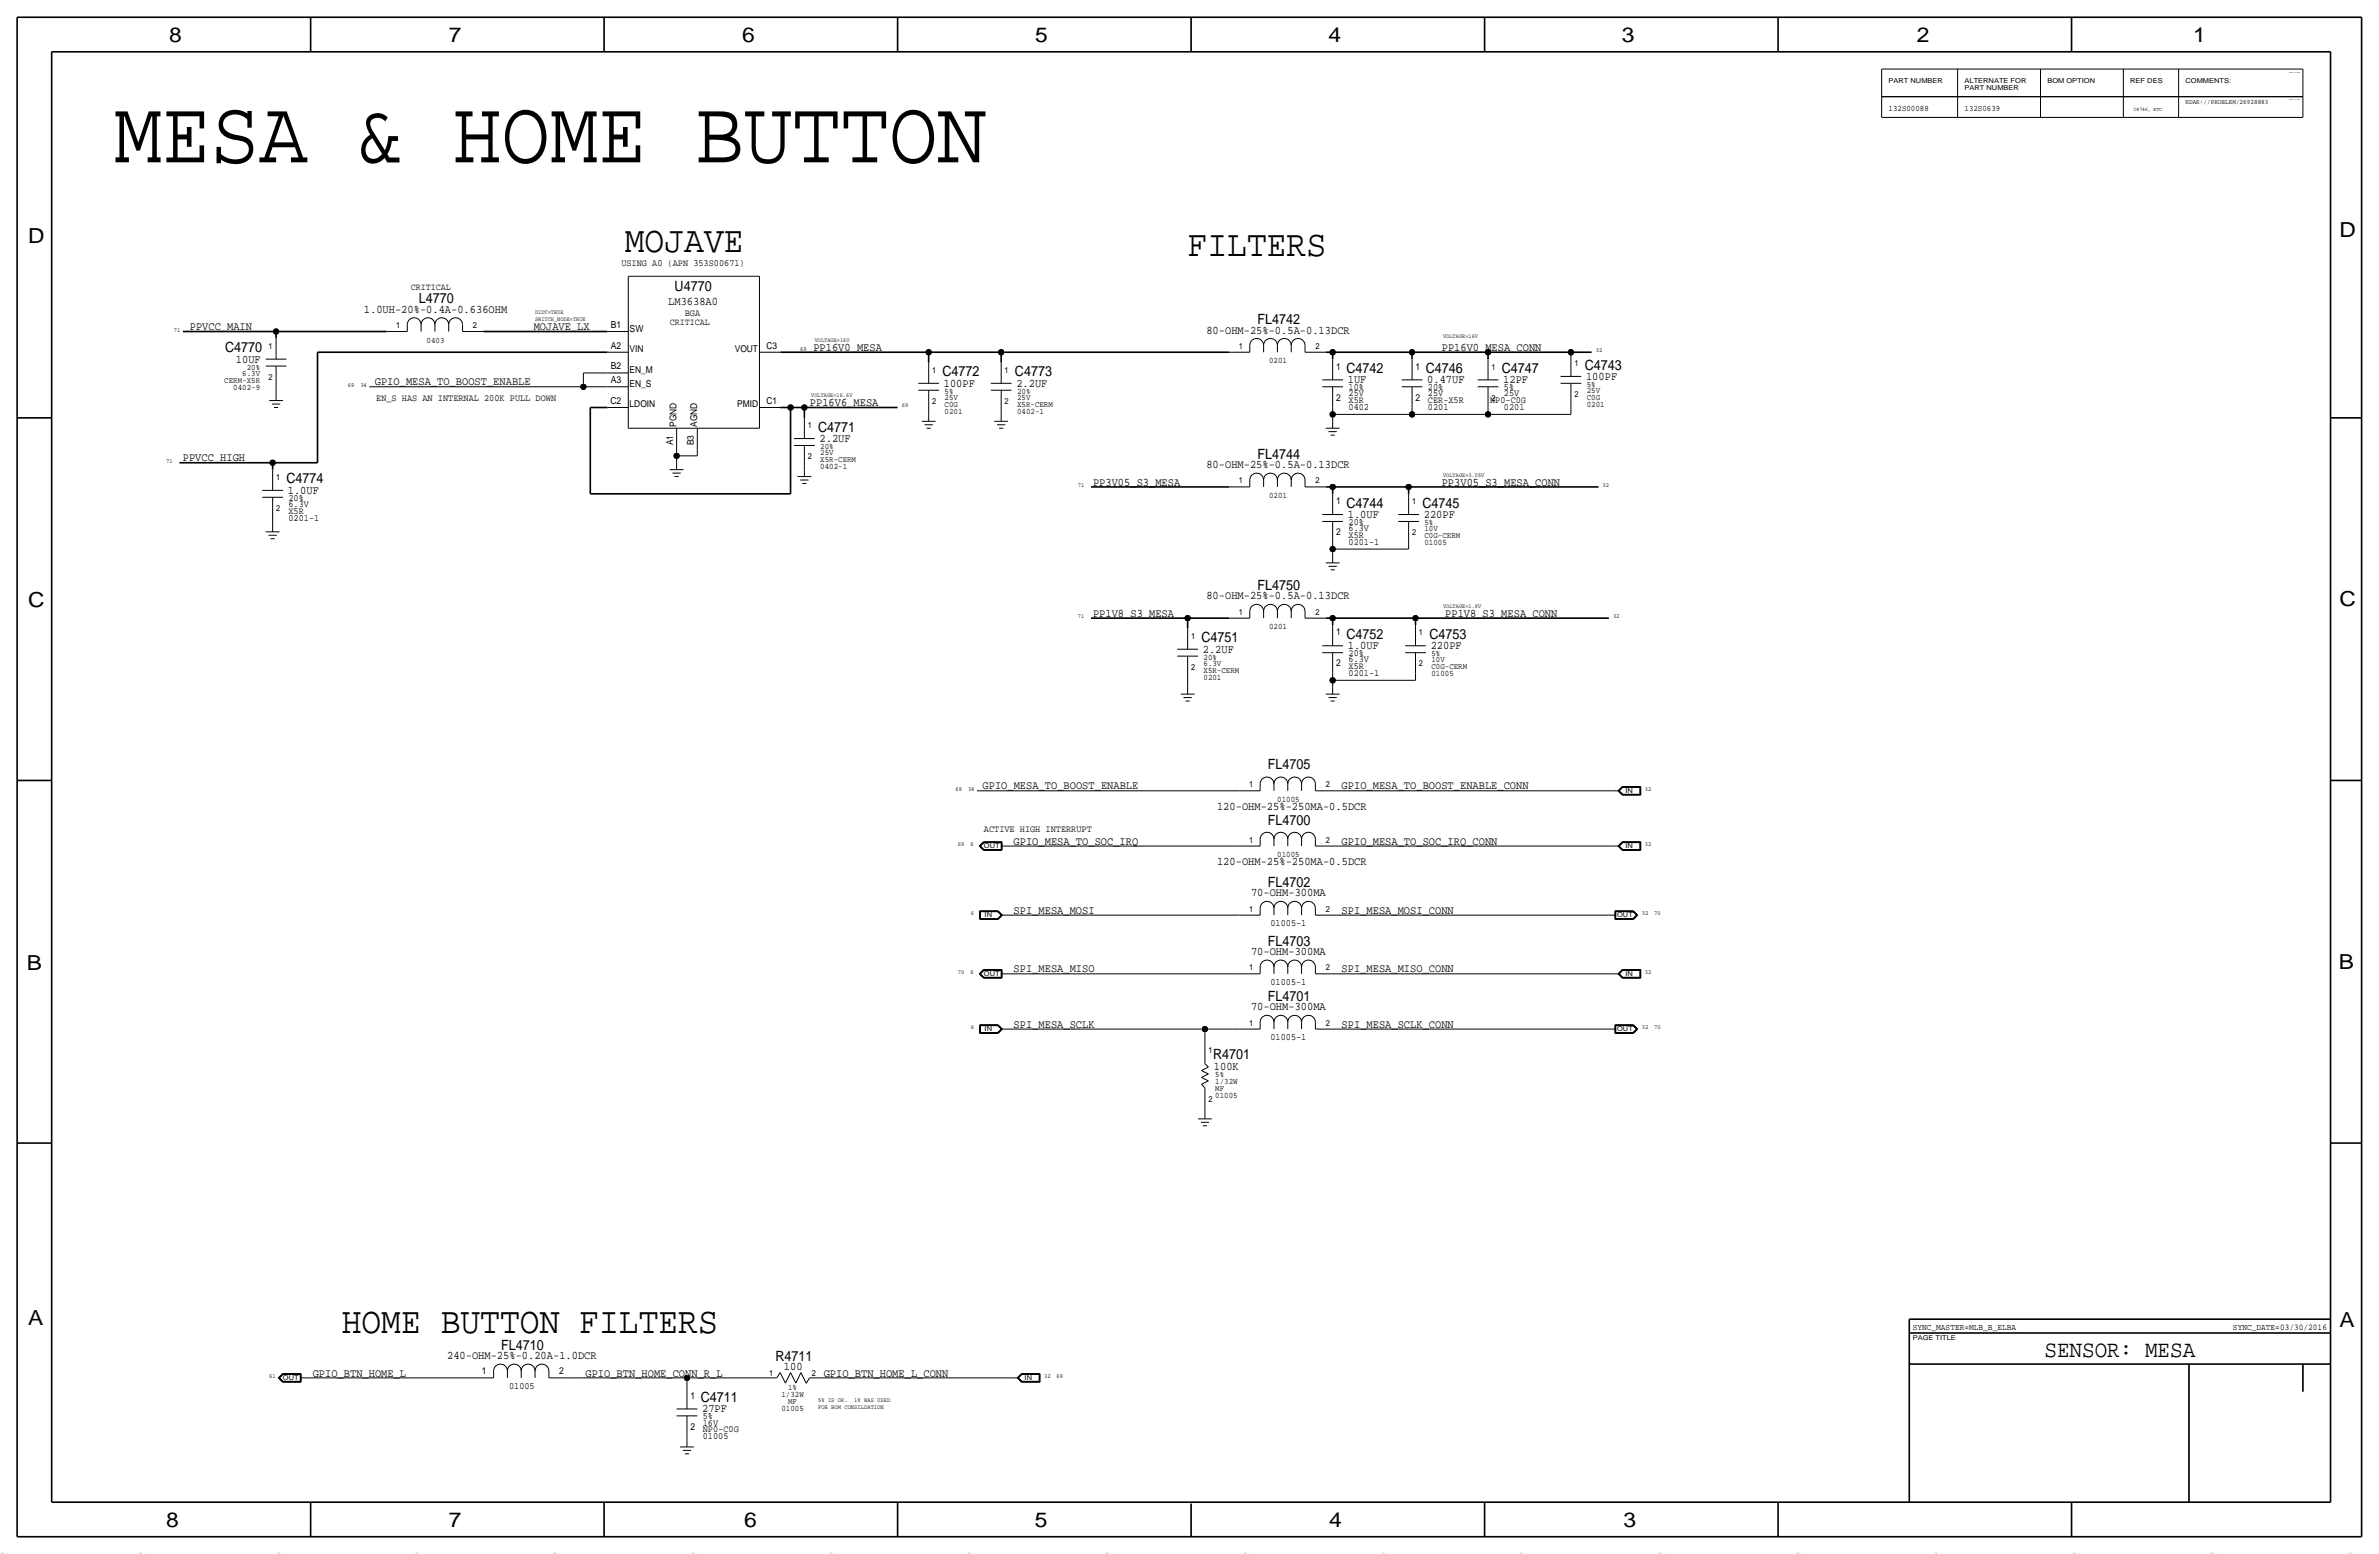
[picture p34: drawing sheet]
<svg xmlns="http://www.w3.org/2000/svg" width="875mm" height="572mm" viewBox="0 0 875 572" stroke-linecap="round" stroke-linejoin="round" font-family="sans-serif">
<defs><g id="words">
<text font-size="33.3" x="41.9" y="59.7">MESA &amp; HOME BUTTON</text>
<g font-size="13.6">
<text x="229.8" y="92.7">MOJAVE</text>
<text x="436.8" y="94">FILTERS</text>
<text x="125.7" y="490.2">HOME BUTTON FILTERS</text>
</g>
<text font-size="8.6" x="752" y="499.1">SENSOR: MESA</text>
<g font-size="7.6">
<text x="62.2" y="15.5">8</text>
<text x="165" y="15.5">7</text>
<text x="273" y="15.5">6</text>
<text x="380.7" y="15.5">5</text>
<text x="488.6" y="15.5">4</text>
<text x="596.6" y="15.5">3</text>
<text x="705.1" y="15.5">2</text>
<text x="806.7" y="15.5">1</text>
<text x="10.4" y="89.4">D</text>
<text x="860.5" y="87.1">D</text>
<text x="10.4" y="223.3">C</text>
<text x="860.5" y="222.8">C</text>
<text x="9.8" y="356.6">B</text>
<text x="860.2" y="356.4">B</text>
<text x="10.4" y="487.4">A</text>
<text x="860.5" y="488.2">A</text>
<text x="61.2" y="561.6">8</text>
<text x="165" y="561.6">7</text>
<text x="273.8" y="561.6">6</text>
<text x="380.7" y="561.6">5</text>
<text x="488.9" y="561.6">4</text>
<text x="597.1" y="561.6">3</text>
</g>
<g font-size="5.2">
<text x="248.1" y="107.2">U4770</text>
<text x="154" y="111.5">L4770</text>
<text x="462.5" y="119.1">FL4742</text>
<text x="82.8" y="129.5">C4770</text>
<text x="495.2" y="137.2">C4742</text>
<text x="524.5" y="137.2">C4746</text>
<text x="552.4" y="137.2">C4747</text>
<text x="582.9" y="135.9">C4743</text>
<text x="346.7" y="138.4">C4772</text>
<text x="373.3" y="138.4">C4773</text>
<text x="300.9" y="158.7">C4771</text>
<text x="462.5" y="168.7">FL4744</text>
<text x="105.4" y="177.8">C4774</text>
<text x="495.2" y="186.7">C4744</text>
<text x="523.2" y="186.7">C4745</text>
<text x="462.5" y="216.9">FL4750</text>
<text x="441.9" y="236.2">C4751</text>
<text x="495.2" y="234.9">C4752</text>
<text x="525.7" y="234.9">C4753</text>
<text x="466.3" y="283">FL4705</text>
<text x="466.3" y="303.3">FL4700</text>
<text x="466.3" y="326.1">FL4702</text>
<text x="466.3" y="347.7">FL4703</text>
<text x="466.3" y="368">FL4701</text>
<text x="446.2" y="389.6">R4701</text>
<text x="184.4" y="496.3">FL4710</text>
<text x="285.2" y="500.4">R4711</text>
<text x="257.8" y="515.6">C4711</text>
</g>
<g font-size="4.3">
<text x="245.8" y="112">LM3638A0</text>
<text x="133.9" y="115.1">1.0UH-20%-0.4A-0.636OHM</text>
<text x="69.8" y="121.4">PPVCC_MAIN</text>
<text x="196.3" y="121.4">MOJAVE_LX</text>
<text x="443.7" y="122.7">80-OHM-25%-0.5A-0.13DCR</text>
<text x="299.2" y="129">PP16V0_MESA</text>
<text x="530.3" y="129">PP16V0_MESA_CONN</text>
<text x="86.8" y="133.3">10UF</text>
<text x="137.9" y="141.7">GPIO_MESA_TO_BOOST_ENABLE</text>
<text x="347.2" y="142.2">100PF</text>
<text x="373.8" y="142.2">2.2UF</text>
<text x="495.8" y="141">1UF</text>
<text x="525" y="141">0.47UF</text>
<text x="552.9" y="141">12PF</text>
<text x="583.4" y="139.7">100PF</text>
<text x="297.9" y="149.4">PP16V6_MESA</text>
<text x="301.4" y="162.6">2.2UF</text>
<text x="67.3" y="169.7">PPVCC_HIGH</text>
<text x="443.7" y="172.2">80-OHM-25%-0.5A-0.13DCR</text>
<text x="402" y="178.6">PP3V05_S3_MESA</text>
<text x="530.3" y="178.6">PP3V05_S3_MESA_CONN</text>
<text x="105.9" y="181.6">1.0UF</text>
<text x="495.8" y="190.5">1.0UF</text>
<text x="523.7" y="190.5">220PF</text>
<text x="443.7" y="220.5">80-OHM-25%-0.5A-0.13DCR</text>
<text x="402" y="226.8">PP1V8_S3_MESA</text>
<text x="531.6" y="226.8">PP1V8_S3_MESA_CONN</text>
<text x="495.8" y="238.8">1.0UF</text>
<text x="526.2" y="238.8">220PF</text>
<text x="442.4" y="240">2.2UF</text>
<text x="361.4" y="290.3">GPIO_MESA_TO_BOOST_ENABLE</text>
<text x="493.5" y="290.3">GPIO_MESA_TO_BOOST_ENABLE_CONN</text>
<text x="447.7" y="297.9">120-OHM-25%-250MA-0.5DCR</text>
<text x="372.8" y="310.6">GPIO_MESA_TO_SOC_IRQ</text>
<text x="493.5" y="310.6">GPIO_MESA_TO_SOC_IRQ_CONN</text>
<text x="447.7" y="318.3">120-OHM-25%-250MA-0.5DCR</text>
<text x="460.2" y="329.7">70-OHM-300MA</text>
<text x="372.8" y="336">SPI_MESA_MOSI</text>
<text x="493.5" y="336">SPI_MESA_MOSI_CONN</text>
<text x="460.2" y="351.3">70-OHM-300MA</text>
<text x="372.8" y="357.6">SPI_MESA_MISO</text>
<text x="493.5" y="357.6">SPI_MESA_MISO_CONN</text>
<text x="460.2" y="371.6">70-OHM-300MA</text>
<text x="372.8" y="378">SPI_MESA_SCLK</text>
<text x="493.5" y="378">SPI_MESA_SCLK_CONN</text>
<text x="446.5" y="393.4">100K</text>
<text x="164.5" y="499.9">240-OHM-25%-0.20A-1.0DCR</text>
<text x="288.4" y="503.9">100</text>
<text x="115" y="506.2">GPIO_BTN_HOME_L</text>
<text x="215.3" y="506.2">GPIO_BTN_HOME_CONN_R_L</text>
<text x="303" y="506.2">GPIO_BTN_HOME_L_CONN</text>
<text x="258.3" y="519.4">27PF</text>
</g>
<g font-size="3.5">
<text x="228.5" y="97.8">USING A0 (APN 353S00671)</text>
<text x="151.1" y="106.7">CRITICAL</text>
<text x="246.3" y="119.4">CRITICAL</text>
<text x="251.9" y="116.1">BGA</text>
<text x="224.7" y="120.6">B1</text>
<text x="231.6" y="121.9">SW</text>
<text x="224.7" y="128.2">A2</text>
<text x="231.6" y="129.5">VIN</text>
<text x="270.3" y="129.5">VOUT</text>
<text x="281.9" y="128.3">C3</text>
<text x="224.7" y="135.8">B2</text>
<text x="231.6" y="137.2">EN_M</text>
<text x="491.4" y="135.9">1</text>
<text x="520.6" y="135.9">1</text>
<text x="224.7" y="140.9">A3</text>
<text x="231.6" y="142.2">EN_S</text>
<text x="496" y="143.5">10%</text>
<text x="525.2" y="143.5">20%</text>
<text x="553.2" y="143.5">5%</text>
<text x="138.4" y="147.3">EN_S HAS AN INTERNAL 200K PULL DOWN</text>
<text x="224.5" y="148.5">C2</text>
<text x="231.6" y="149.9">LDOIN</text>
<text x="271.1" y="149.9">PMID</text>
<text x="281.9" y="148.6">C1</text>
<text x="491.4" y="147.3">2</text>
<text x="496" y="145.8">25V</text>
<text x="496" y="148.3">X5R</text>
<text x="520.6" y="147.3">2</text>
<text x="525.2" y="145.8">25V</text>
<text x="525.2" y="148.3">CER-X5R</text>
<text x="548.1" y="148.3">NP0-C0G</text>
<text x="553.2" y="145.8">25V</text>
<text x="496" y="150.9">0402</text>
<text x="525.2" y="150.9">0201</text>
<text x="553.2" y="150.9">0201</text>
<text x="248.9" y="157" transform="rotate(-90 248.9 157)">PGND</text>
<text x="256.5" y="157" transform="rotate(-90 256.5 157)">AGND</text>
<text x="247.6" y="163.8" transform="rotate(-90 247.6 163.8)">A1</text>
<text x="255.2" y="163.8" transform="rotate(-90 255.2 163.8)">B3</text>
<text x="106.1" y="184.2">20%</text>
<text x="491.4" y="185.4">1</text>
<text x="106.1" y="191.5">0201-1</text>
<text x="106.1" y="186.4">6.3V</text>
<text x="106.1" y="189">X5R</text>
<text x="491.4" y="196.9">2</text>
<text x="496" y="195.3">6.3V</text>
<text x="496" y="197.9">X5R</text>
<text x="496" y="193">20%</text>
<text x="496" y="200.4">0201-1</text>
<text x="491.4" y="233.7">1</text>
<text x="491.4" y="245.1">2</text>
<text x="496" y="243.6">6.3V</text>
<text x="496" y="241.3">20%</text>
<text x="496" y="248.7">0201-1</text>
<text x="496" y="246.1">X5R</text>
<text x="361.9" y="306.1">ACTIVE HIGH INTERRUPT</text>
<text x="467.3" y="340.6">01005-1</text>
<text x="467.3" y="362.2">01005-1</text>
<text x="467.3" y="382.5">01005-1</text>
<text x="177.3" y="505.5">1</text>
<text x="205.7" y="505.5">2</text>
<text x="187.2" y="510.8">01005</text>
<text x="253.9" y="514.3">1</text>
<text x="258.5" y="522">5%</text>
<text x="253.9" y="525.8">2</text>
<text x="258.5" y="524.3">16V</text>
<text x="258.5" y="526.8">NP0-C0G</text>
<text x="258.5" y="529.3">01005</text>
</g>
<g font-size="3.2">
<text x="703.5" y="489">SYNC_MASTER=MLB_B_ELBA</text>
<text x="821.3" y="489">SYNC_DATE=03/30/2016</text>
</g>
<g font-size="3.1">
<text x="694.6" y="40.6">132S00088</text>
<text x="722.6" y="40.6">132S0639</text>
<text x="145.7" y="120.7">1</text>
<text x="156.9" y="126">0403</text>
<text x="173.9" y="120.7">2</text>
<text x="98.8" y="128.3">1</text>
<text x="455.6" y="128.3">1</text>
<text x="483.8" y="128.3">2</text>
<text x="90.8" y="135.9">20%</text>
<text x="342.8" y="137.2">1</text>
<text x="369.5" y="137.2">1</text>
<text x="466.8" y="133.6">0201</text>
<text x="548.6" y="135.9">1</text>
<text x="579.1" y="134.6">1</text>
<text x="82.5" y="140.7">CERM-X5R</text>
<text x="85.8" y="143.3">0402-9</text>
<text x="89.1" y="138.2">6.3V</text>
<text x="98.8" y="139.7">2</text>
<text x="583.6" y="142.2">5%</text>
<text x="342.8" y="148.6">2</text>
<text x="347.4" y="144.8">5%</text>
<text x="347.4" y="147.1">25V</text>
<text x="347.4" y="149.6">C0G</text>
<text x="369.5" y="148.6">2</text>
<text x="374.1" y="144.8">20%</text>
<text x="374.1" y="147.1">25V</text>
<text x="374.1" y="149.6">X5R-CERM</text>
<text x="548.6" y="147.3">2</text>
<text x="579.1" y="146.1">2</text>
<text x="583.6" y="147.1">C0G</text>
<text x="583.6" y="149.6">0201</text>
<text x="583.6" y="144.5">25V</text>
<text x="347.4" y="152.1">0201</text>
<text x="374.1" y="152.1">0402-1</text>
<text x="297.1" y="157.5">1</text>
<text x="301.7" y="167.4">25V</text>
<text x="301.7" y="165.1">20%</text>
<text x="297.1" y="168.9">2</text>
<text x="301.7" y="172.5">0402-1</text>
<text x="301.7" y="169.9">X5R-CERM</text>
<text x="101.5" y="176.5">1</text>
<text x="455.6" y="177.8">1</text>
<text x="483.8" y="177.8">2</text>
<text x="466.8" y="183.1">0201</text>
<text x="519.4" y="185.4">1</text>
<text x="101.5" y="188">2</text>
<text x="519.4" y="196.8">2</text>
<text x="524" y="195.3">10V</text>
<text x="524" y="197.9">C0G-CERM</text>
<text x="524" y="193">5%</text>
<text x="524" y="200.4">01005</text>
<text x="455.6" y="226.1">1</text>
<text x="483.8" y="226.1">2</text>
<text x="466.8" y="231.4">0201</text>
<text x="521.9" y="233.7">1</text>
<text x="438.1" y="234.9">1</text>
<text x="442.7" y="244.9">6.3V</text>
<text x="442.7" y="242.6">20%</text>
<text x="521.9" y="245.1">2</text>
<text x="526.5" y="243.6">10V</text>
<text x="526.5" y="241.3">5%</text>
<text x="438.1" y="246.4">2</text>
<text x="442.7" y="249.9">0201</text>
<text x="442.7" y="247.4">X5R-CERM</text>
<text x="526.5" y="246.1">C0G-CERM</text>
<text x="526.5" y="248.7">01005</text>
<text x="459.4" y="289.6">1</text>
<text x="487.6" y="289.6">2</text>
<text x="469.8" y="294.9">01005</text>
<text x="459.4" y="309.9">1</text>
<text x="487.6" y="309.9">2</text>
<text x="469.8" y="315.2">01005</text>
<text x="459.4" y="335.3">1</text>
<text x="487.6" y="335.3">2</text>
<text x="459.4" y="356.9">1</text>
<text x="487.6" y="356.9">2</text>
<text x="459.4" y="377.2">1</text>
<text x="487.6" y="377.2">2</text>
<text x="444.4" y="387.3">1</text>
<text x="447" y="401.3">MF</text>
<text x="447" y="398.8">1/32W</text>
<text x="447" y="396.2">5%</text>
<text x="444.4" y="405.1">2</text>
<text x="447" y="403.9">01005</text>
<text x="282.9" y="506">1</text>
<text x="298.7" y="506">2</text>
<text x="287.4" y="513.8">1/32W</text>
<text x="289.9" y="511.3">1%</text>
<text x="287.4" y="518.9">01005</text>
<text x="289.9" y="516.4">MF</text>
</g>
<g font-size="2.8" fill="#b6b6b4">
<text x="0" y="571.5" transform="rotate(45 0 571.5)">=</text>
<text x="50.8" y="571.5" transform="rotate(45 50.8 571.5)">=</text>
<text x="101.6" y="571.5" transform="rotate(45 101.6 571.5)">=</text>
<text x="152.4" y="571.5" transform="rotate(45 152.4 571.5)">=</text>
<text x="203.2" y="571.5" transform="rotate(45 203.2 571.5)">=</text>
<text x="254" y="571.5" transform="rotate(45 254 571.5)">=</text>
<text x="457.2" y="571.5" transform="rotate(45 457.2 571.5)">=</text>
<text x="508" y="571.5" transform="rotate(45 508 571.5)">=</text>
<text x="558.8" y="571.5" transform="rotate(45 558.8 571.5)">=</text>
<text x="609.6" y="571.5" transform="rotate(45 609.6 571.5)">=</text>
<text x="660.4" y="571.5" transform="rotate(45 660.4 571.5)">=</text>
<text x="711.2" y="571.5" transform="rotate(45 711.2 571.5)">=</text>
</g>
<g font-size="2.5">
<text x="694.6" y="30.5">PART NUMBER</text>
<text x="722.6" y="30.5">ALTERNATE FOR</text>
<text x="722.6" y="33">PART NUMBER</text>
<text x="753.1" y="30.5">BOM OPTION</text>
<text x="783.5" y="30.5">REF DES</text>
<text x="803.9" y="30.5">COMMENTS:</text>
<text x="803.9" y="38.1">RDAR://PROBLEM/26928883</text>
<text x="597.9" y="291.6">IN</text>
<text x="361.9" y="311.9">OUT</text>
<text x="597.9" y="311.9">IN</text>
<text x="362.2" y="337.3">IN</text>
<text x="594.8" y="337.3">OUT</text>
<text x="361.9" y="358.9">OUT</text>
<text x="597.9" y="358.9">IN</text>
<text x="362.2" y="379.2">IN</text>
<text x="594.8" y="379.2">OUT</text>
<text x="703.5" y="492.8">PAGE TITLE</text>
<text x="104.1" y="507.5">OUT</text>
<text x="376.9" y="507.5">IN</text>
</g>
<g font-size="2.3">
<text x="64" y="121.9">71</text>
<text x="294.3" y="129">69</text>
<text x="586.9" y="129.5">32</text>
<text x="128" y="142.2">69</text>
<text x="132.5" y="142.2">34</text>
<text x="331.7" y="149.9">69</text>
<text x="61.2" y="170.2">71</text>
<text x="396.4" y="179.1">71</text>
<text x="589.5" y="179.1">32</text>
<text x="396.4" y="227.3">71</text>
<text x="593.3" y="227.3">32</text>
<text x="351.5" y="290.8">69</text>
<text x="356.1" y="290.8">34</text>
<text x="605" y="290.8">32</text>
<text x="352.4" y="311.1">69</text>
<text x="356.9" y="311.1">6</text>
<text x="605" y="311.1">32</text>
<text x="357.1" y="336.5">6</text>
<text x="603.9" y="336.5">32</text>
<text x="608.5" y="336.5">70</text>
<text x="352.4" y="358.1">70</text>
<text x="356.9" y="358.1">6</text>
<text x="605" y="358.1">32</text>
<text x="357.1" y="378.5">6</text>
<text x="603.9" y="378.5">32</text>
<text x="608.5" y="378.5">70</text>
<text x="99.1" y="506.7">61</text>
<text x="384" y="506.7">32</text>
<text x="388.6" y="506.7">69</text>
<text x="300.9" y="515.6">5% IS OK.</text>
<text x="314.2" y="515.6">1% WAS USED</text>
<text x="300.9" y="518.2">FOR BOM CONSILDATION</text>
</g>
<g font-size="2.2">
<text x="196.8" y="115.6">DIDT=TRUE</text>
<text x="196.8" y="118.1">SWITCH_NODE=TRUE</text>
<text x="299.7" y="125.7">VOLTAGE=16V</text>
<text x="530.8" y="124.5">VOLTAGE=16V</text>
<text x="298.4" y="146">VOLTAGE=16.6V</text>
<text x="530.8" y="175.3">VOLTAGE=3.05V</text>
<text x="530.8" y="223.5">VOLTAGE=1.8V</text>
</g>
<text font-size="2" x="784.8" y="40.6">C4746, ETC</text>
<g font-size=".4">
<text x="842" y="26.7">TABLE_ALT_HEAD</text>
<text x="842" y="36.8">TABLE_ALT_ITEM</text>
</g>
</g></defs>
<g fill="none" stroke="#000" stroke-width=".6" stroke-linecap="butt">
<path d="M6.3 6.4v558.7zM6.3 6.4h862.3zM19 19.1v533.4zM19 19.1h838.2zM114.2 6.4v12.7zM222.2 6.4v12.7zM330.1 6.4v12.7zM438.1 6.4v12.7zM546.1 6.4v12.7zM654 6.4v12.7zM762 6.4v12.7zM857.2 19.1v533.4z"/>
<path d="M868.6 6.4v558.7zM67.3 121.9h34.2zM101.5 121.9v2.6zM101.5 121.9h40.7zM116.8 129.5v40.7zM116.8 129.5h106.7zM177.7 121.9h45.8zM287 129.5h54.6zM341.6 129.5h26.6zM341.6 129.5v3.8zM368.3 129.5h83.8zM368.3 129.5v3.8z"/>
<path d="M487.6 129.5h2.6zM490.2 129.5h29.2zM490.2 129.5v2.6zM519.4 129.5h27.9zM519.4 129.5v2.6zM547.3 129.5h30.5zM547.3 129.5v2.6zM577.8 129.5h7.6zM577.8 129.5v1.3zM6.3 153.7h12.7zM217.1 149.9v31.7zM217.1 149.9h6.4z"/>
<path d="M287 149.9h3.8zM290.8 149.9v31.7zM290.8 149.9h5.1zM295.9 149.9v3.8zM295.9 149.9h34.2zM857.2 153.7h11.4zM66 170.2h34.3zM100.3 170.2h16.5zM100.3 170.2v2.5zM401.3 179.1h50.8zM487.6 179.1h2.6zM490.2 179.1v2.5z"/>
<path d="M490.2 179.1h27.9zM518.1 179.1v2.5zM518.1 179.1h69.9zM217.1 181.6h73.7zM401.3 227.3h35.5zM436.8 227.3h15.3zM436.8 227.3v3.8zM487.6 227.3h2.6zM490.2 227.3v2.6zM490.2 227.3h30.5zM520.7 227.3h71.1zM520.7 227.3v2.6z"/>
<path d="M6.3 287h12.7zM857.2 287h11.4zM6.3 420.4h12.7zM857.2 420.4h11.4zM702.3 485.1v5.1zM702.3 485.1h154.9zM702.3 490.2v62.3zM702.3 490.2h154.9zM702.3 501.6h154.9zM805.1 501.6v50.8zM847 501.6v10.2zM19 552.5h838.2z"/>
<path d="M114.2 552.4v12.7zM222.2 552.5v12.7zM330.1 552.5v12.7zM438.1 553v12.1zM546.1 552.5v12.7zM654 552.5v12.7zM762 552.5v12.7zM6.3 565.1h862.3z"/>
</g>
<g fill="none" stroke="#000" stroke-width=".37">
<path d="M692.1 35.6v7.6zM692.1 25.4v10.2zM692.1 35.6h154.9zM692.1 25.4h154.9zM720 35.6v7.6zM720 25.4v10.2zM750.5 35.6v7.6zM750.5 25.4v10.2zM781 35.6v7.6zM781 25.4v10.2zM801.3 35.6v7.6zM801.3 25.4v10.2z"/>
<path d="M847 35.6v7.6zM847 25.4v10.2zM692.1 43.2h154.9zM149.8 119.4a2.54 2.54 0 0 1 2.5-2.5 2.54 2.54 0 0 1 2.6 2.5 2.54 2.54 0 0 1 2.5-2.5 2.54 2.54 0 0 1 2.6 2.5 2.54 2.54 0 0 1 2.5-2.5 2.54 2.54 0 0 1 2.5 2.5 2.54 2.54 0 0 1 2.6-2.5 2.54 2.54 0 0 1 2.5 2.5M149.8 119.4v2.5zM154.9 119.4v2.5zM160 119.4v2.5zM165 119.4v2.5zM170.1 119.4v2.5zM231.1 101.6h48.2zM231.1 101.6v55.9zM279.3 101.6v55.9z"/>
<path d="M97.7 134.6h7.7zM97.7 132.1h7.7zM101.5 124.5v7.6zM101.5 134.6v7.6zM142.2 121.9h7.6zM170.1 121.9h7.6zM214.6 137.2v5zM214.6 137.2h8.9zM223.5 129.5h7.6zM223.5 121.9h7.6zM223.5 137.2h7.6zM279.3 129.5h7.7z"/>
<path d="M341.6 133.4v7.6zM368.3 133.4v7.6zM452.1 129.5h7.6zM459.7 127a2.54 2.54 0 0 1 2.5-2.5 2.54 2.54 0 0 1 2.6 2.5 2.54 2.54 0 0 1 2.5-2.5 2.54 2.54 0 0 1 2.6 2.5 2.54 2.54 0 0 1 2.5-2.5 2.54 2.54 0 0 1 2.5 2.5 2.54 2.54 0 0 1 2.6-2.5 2.54 2.54 0 0 1 2.5 2.5M459.7 127v2.5zM464.8 127v2.5zM469.9 127v2.5zM474.9 127v2.5zM480 129.5h7.6zM480 127v2.5zM486.4 139.7h7.6zM490.2 132.1v7.6z"/>
<path d="M515.6 139.7h7.6zM519.4 132.1v7.6zM543.5 139.7h7.6zM547.3 132.1v7.6zM574 138.4h7.6zM577.8 130.8v7.6zM99 147.3h5.1zM100 148.6h3.1zM100.8 149.9h1.5zM101.5 142.2v2.6zM101.5 144.8v2.5zM135.8 142.2h78.8z"/>
<path d="M214.6 142.2h8.9zM223.5 149.9h7.6zM223.5 142.2h7.6zM231.1 157.5h48.2zM248.9 157.5v7.6zM256.5 157.5v7.6zM279.3 149.9h7.7zM295.9 153.7v7.6zM337.8 141h7.6zM337.8 143.5h7.6zM339 154.9h5.1zM340.1 156.2h3z"/>
<path d="M340.8 157.5h1.5zM341.6 151.1v1.3zM341.6 143.5v7.6zM341.6 152.4v2.5zM364.4 143.5h7.7zM364.4 141h7.7zM365.7 154.9h5.1zM366.7 156.2h3.1zM367.5 157.5h1.5zM368.3 151.1v1.3zM368.3 152.4v2.5zM368.3 143.5v7.6z"/>
<path d="M486.4 142.2h7.6zM487.6 157.5h5.1zM488.6 158.8h3.1zM490.2 152.4h29.2zM490.2 149.9v2.5zM490.2 152.4v2.5zM490.2 154.9v2.6zM490.2 142.2v7.7zM515.6 142.2h7.6zM519.4 152.4h27.9zM519.4 149.9v2.5zM519.4 142.2v7.7z"/>
<path d="M543.5 142.2h7.6zM547.3 152.4h30.5zM547.3 149.9v2.5zM547.3 142.2v7.7zM574 141h7.6zM577.8 148.6v3.8zM577.8 141v7.6zM100.3 172.7v7.6zM246.3 172.7h5.1zM247.3 174h3.1zM248.1 175.3h1.5zM248.9 167.6h7.6z"/>
<path d="M248.9 165.1v2.5zM248.9 167.6v2.6zM248.9 170.2v2.5zM256.5 165.1v2.5zM292 163.8h7.7zM292 161.3h7.7zM293.3 175.3h5.1zM294.3 176.5h3.1zM295.1 177.8h1.5zM295.9 171.5v1.2zM295.9 172.7v2.6zM295.9 163.8v7.7z"/>
<path d="M452.1 179.1h7.6zM459.7 176.5a2.54 2.54 0 0 1 2.5-2.5 2.54 2.54 0 0 1 2.6 2.5 2.54 2.54 0 0 1 2.5-2.5 2.54 2.54 0 0 1 2.6 2.5 2.54 2.54 0 0 1 2.5-2.5 2.54 2.54 0 0 1 2.5 2.5 2.54 2.54 0 0 1 2.6-2.5 2.54 2.54 0 0 1 2.5 2.5M459.7 176.5v2.6zM464.8 176.5v2.6zM469.9 176.5v2.6zM474.9 176.5v2.6zM480 179.1h7.6zM480 176.5v2.6zM489.4 160h1.5zM96.5 180.3h7.6zM96.5 182.9h7.6zM97.7 195.6h5.1z"/>
<path d="M98.8 196.9h3zM99.5 198.1h1.5zM100.3 182.9v7.6zM100.3 193v2.6zM100.3 190.5v2.5zM486.4 191.8h7.6zM486.4 189.2h7.6zM490.2 199.4v2.5zM490.2 181.6v7.6zM490.2 191.8v7.6zM514.3 191.8h7.6zM514.3 189.2h7.6z"/>
<path d="M518.1 199.4v2.5zM518.1 181.6v7.6zM518.1 191.8v7.6zM487.6 207h5.1zM488.6 208.3h3.1zM489.4 209.6h1.5zM490.2 201.9h27.9zM490.2 201.9v2.6zM490.2 204.5v2.5zM433 238.8h7.6zM436.8 231.1v7.7zM452.1 227.3h7.6z"/>
<path d="M459.7 224.8a2.54 2.54 0 0 1 2.5-2.5 2.54 2.54 0 0 1 2.6 2.5 2.54 2.54 0 0 1 2.5-2.5 2.54 2.54 0 0 1 2.6 2.5 2.54 2.54 0 0 1 2.5-2.5 2.54 2.54 0 0 1 2.5 2.5 2.54 2.54 0 0 1 2.6-2.5 2.54 2.54 0 0 1 2.5 2.5M459.7 224.8v2.5zM464.8 224.8v2.5zM469.9 224.8v2.5zM474.9 224.8v2.5zM480 227.3h7.6zM480 224.8v2.5zM486.4 237.5h7.6zM490.2 229.9v7.6zM516.8 237.5h7.7zM520.7 229.9v7.6zM433 241.3h7.6z"/>
<path d="M434.3 255.3h5.1zM435.3 256.5h3.1zM436.1 257.8h1.5zM436.8 248.9v3.8zM436.8 241.3v7.6zM436.8 252.7v2.6zM486.4 240h7.6zM487.6 255.3h5.1zM488.6 256.5h3.1zM489.4 257.8h1.5zM490.2 250.2h30.5zM490.2 247.7v2.5z"/>
<path d="M490.2 250.2v2.5zM490.2 252.7v2.6zM490.2 240v7.7zM516.8 240h7.7zM520.7 247.7v2.5zM520.7 240v7.7zM359.4 290.8h96.5zM455.9 290.8h7.6zM463.5 288.3v2.5zM463.5 288.3a2.54 2.54 0 0 1 2.5-2.5 2.54 2.54 0 0 1 2.6 2.5 2.54 2.54 0 0 1 2.5-2.5 2.54 2.54 0 0 1 2.6 2.5 2.54 2.54 0 0 1 2.5-2.5 2.54 2.54 0 0 1 2.5 2.5 2.54 2.54 0 0 1 2.6-2.5 2.54 2.54 0 0 1 2.5 2.5M468.6 288.3v2.5zM473.7 288.3v2.5z"/>
<path d="M478.7 288.3v2.5zM483.8 288.3v2.5zM483.8 290.8h7.6zM491.4 290.8h101.6zM593 290.8h2.6zM595.1 290.8l1.6 1.6zM595.1 290.8l1.6-1.5zM595.3 290.8l1.4-1.4zM595.3 290.8l1.4 1.5zM595.4 290.8l1.4 1.4zM595.6 290.8l1.3 1.3zM595.6 290.8l1.3-1.2z"/>
<path d="M596.7 289.3h6.8zM596.7 292.4h6.8zM596.7 292.3h6.7zM596.7 289.4h6.7zM596.8 289.5l-1.4 1.3zM596.8 292.2h6.5zM596.8 289.5h6.5zM596.9 289.6h6.3zM596.9 292.1h6.3zM603.2 289.6v2.5zM603.3 289.5v2.7zM603.4 289.4v2.9z"/>
<path d="M603.5 289.3v3.1zM360.2 311.2l1.5 1.5zM360.2 311.2l1.5-1.6zM360.3 311.2l1.5-1.5zM360.3 311.2l1.5 1.4zM360.5 311.2l1.3-1.4zM360.5 311.2l1.3 1.3zM360.6 311.2l1.3 1.2zM360.6 311.2l1.3-1.3zM361.7 309.6h6.9zM361.7 312.7h6.9zM361.8 312.6h6.7z"/>
<path d="M361.8 309.7h6.7zM361.8 312.5h6.5zM361.8 309.8h6.6zM361.9 309.9h6.4zM361.9 312.4h6.4zM368.3 309.9v2.5zM368.3 311.2h2.5zM368.3 309.8v2.7zM368.5 309.7v2.9zM368.6 309.6v3.1zM370.8 311.2h85.1zM455.9 311.2h7.6z"/>
<path d="M463.5 308.6v2.6zM463.5 308.6a2.54 2.54 0 0 1 2.5-2.5 2.54 2.54 0 0 1 2.6 2.5 2.54 2.54 0 0 1 2.5-2.5 2.54 2.54 0 0 1 2.6 2.5 2.54 2.54 0 0 1 2.5-2.5 2.54 2.54 0 0 1 2.5 2.5 2.54 2.54 0 0 1 2.6-2.5 2.54 2.54 0 0 1 2.5 2.5M468.6 308.6v2.6zM473.7 308.6v2.6zM478.7 308.6v2.6zM483.8 308.6v2.6zM483.8 311.2h7.6zM491.4 311.2h101.6zM593 311.2h2.6zM595.1 311.2l1.6 1.5zM595.3 311.2l1.4-1.5zM595.3 311.2l1.4 1.4z"/>
<path d="M595.4 311.2l1.4-1.4zM595.4 311.2l1.4 1.3zM595.6 311.2l1.3 1.2zM595.6 311.2l1.3-1.3zM596.7 309.6h6.8zM596.7 309.6l-1.6 1.6zM596.7 312.7h6.8zM596.7 312.6h6.7zM596.7 309.7h6.7zM596.8 312.5h6.5zM596.8 309.8h6.5zM596.9 309.9h6.3z"/>
<path d="M596.9 312.4h6.3zM603.2 309.9v2.5zM603.3 309.8v2.7zM603.4 309.7v2.9zM603.5 309.6v3.1zM360.3 335v3.1zM360.3 338.1h6.8zM360.3 335h6.8zM360.4 335.1h6.7zM360.4 335.1v2.9zM360.4 338h6.7zM360.5 335.2h6.5z"/>
<path d="M360.5 335.2v2.7zM360.5 337.9h6.5zM360.6 335.3h6.4zM360.6 335.3v2.5zM360.6 337.8h6.4zM367 335.3l1.3 1.3zM367 337.8l1.3-1.2zM367 337.9l1.4-1.3zM367 335.2l1.4 1.4zM367.1 338l1.5-1.4zM367.1 335.1l1.5 1.5zM367.1 335l1.6 1.6z"/>
<path d="M367.1 338.1l1.6-1.5zM368.3 336.6h2.5zM370.8 336.6h85.1zM455.9 336.6h7.6zM463.5 334v2.6zM463.5 334a2.54 2.54 0 0 1 2.5-2.5 2.54 2.54 0 0 1 2.6 2.5 2.54 2.54 0 0 1 2.5-2.5 2.54 2.54 0 0 1 2.6 2.5 2.54 2.54 0 0 1 2.5-2.5 2.54 2.54 0 0 1 2.5 2.5 2.54 2.54 0 0 1 2.6-2.5 2.54 2.54 0 0 1 2.5 2.5M468.6 334v2.6zM473.7 334v2.6zM478.7 334v2.6zM483.8 334v2.6zM483.8 336.6h7.6zM491.4 336.6h100.4z"/>
<path d="M591.8 336.6h2.5zM594 338.1h6.8zM594 335v3.1zM594 335h6.8zM594.1 335.1h6.7zM594.1 335.1v2.9zM594.1 338h6.7zM594.2 335.2h6.5zM594.2 335.2v2.7zM594.2 337.9h6.5zM594.3 335.3h6.4zM594.3 335.3v2.5z"/>
<path d="M594.3 337.8h6.4zM600.7 335.3l1.2 1.3zM600.7 337.8l1.2-1.2zM600.7 337.9l1.4-1.3zM600.7 335.2l1.4 1.4zM600.8 338l1.4-1.4zM600.8 335.1l1.4 1.5zM600.8 335l1.6 1.6zM600.8 338.1l1.6-1.5zM360.2 358.1l1.5 1.6zM360.2 358.1l1.5-1.5zM360.3 358.1l1.5-1.4z"/>
<path d="M360.3 358.1l1.5 1.5zM360.5 358.1l1.3-1.3zM360.5 358.1l1.3 1.4zM360.6 358.1l1.3 1.3zM360.6 358.1l1.3-1.2zM361.7 356.6h6.9zM361.7 359.7h6.9zM361.8 359.6h6.7zM361.8 356.7h6.7zM361.8 359.5h6.5zM361.8 356.8h6.6zM361.9 356.9h6.4z"/>
<path d="M361.9 359.4h6.4zM368.3 356.9v2.5zM368.3 358.1h2.5zM368.3 356.8v2.7zM368.5 356.7v2.9zM368.6 356.6v3.1zM370.8 358.1h85.1zM455.9 358.1h7.6zM463.5 355.6v2.5zM463.5 355.6a2.54 2.54 0 0 1 2.5-2.5 2.54 2.54 0 0 1 2.6 2.5 2.54 2.54 0 0 1 2.5-2.5 2.54 2.54 0 0 1 2.6 2.5 2.54 2.54 0 0 1 2.5-2.5 2.54 2.54 0 0 1 2.5 2.5 2.54 2.54 0 0 1 2.6-2.5 2.54 2.54 0 0 1 2.5 2.5M468.6 355.6v2.5zM473.7 355.6v2.5z"/>
<path d="M478.7 355.6v2.5zM483.8 355.6v2.5zM483.8 358.1h7.6zM491.4 358.1h101.6zM593 358.1h2.6zM595.1 358.1l1.6 1.6zM595.3 358.1l1.4-1.4zM595.3 358.1l1.4 1.5zM595.4 358.1l1.4-1.3zM595.4 358.1l1.4 1.4zM595.6 358.1l1.3 1.3zM595.6 358.1l1.3-1.2z"/>
<path d="M596.7 356.6h6.8zM596.7 356.6l-1.6 1.5zM596.7 359.7h6.8zM596.7 359.6h6.7zM596.7 356.7h6.7zM596.8 359.5h6.5zM596.8 356.8h6.5zM596.9 356.9h6.3zM596.9 359.4h6.3zM603.2 356.9v2.5zM603.3 356.8v2.7zM603.4 356.7v2.9z"/>
<path d="M603.5 356.6v3.1zM360.3 376.9v3.1zM360.3 376.9h6.8zM360.4 377h6.7zM360.4 377v2.9zM360.4 379.9h6.7zM360.5 377.1h6.5zM360.5 377.1v2.7zM360.5 379.8h6.5zM360.6 377.2h6.4zM360.6 377.2v2.5zM360.6 379.7h6.4z"/>
<path d="M367 377.2l1.3 1.3zM367 379.7l1.3-1.2zM367 379.8l1.4-1.3zM367 377.1l1.4 1.4zM367.1 379.9l1.5-1.4zM367.1 377l1.5 1.5zM367.1 376.9l1.6 1.6zM368.3 378.5h2.5zM370.8 378.5h72.4zM443.2 378.5v5zM443.2 378.5h12.7zM455.9 378.5h7.6z"/>
<path d="M463.5 375.9v2.6zM463.5 375.9a2.54 2.54 0 0 1 2.5-2.5 2.54 2.54 0 0 1 2.6 2.5 2.54 2.54 0 0 1 2.5-2.5 2.54 2.54 0 0 1 2.6 2.5 2.54 2.54 0 0 1 2.5-2.5 2.54 2.54 0 0 1 2.5 2.5 2.54 2.54 0 0 1 2.6-2.5 2.54 2.54 0 0 1 2.5 2.5M468.6 375.9v2.6zM473.7 375.9v2.6zM478.7 375.9v2.6zM483.8 375.9v2.6zM483.8 378.5h7.6zM491.4 378.5h100.4zM591.8 378.5h2.5zM594 376.9v3.1zM594 376.9h6.8zM594.1 377h6.7z"/>
<path d="M594.1 377v2.9zM594.1 379.9h6.7zM594.2 377.1h6.5zM594.2 377.1v2.7zM594.2 379.8h6.5zM594.3 377.2h6.4zM594.3 377.2v2.5zM594.3 379.7h6.4zM600.7 377.2l1.2 1.3zM600.7 379.7l1.2-1.2zM600.7 379.8l1.4-1.3zM600.7 377.1l1.4 1.4z"/>
<path d="M600.8 379.9l1.4-1.4zM600.8 377l1.4 1.5zM600.8 376.9l1.6 1.6zM602.4 378.5l-1.6 1.5zM360.3 380h6.8zM367.1 380l1.6-1.5zM441.9 393.7l2.6-1.3zM441.9 398.8l2.6-1.3zM441.9 396.2l2.6-1.2zM441.9 398.8l1.3 1.3zM441.9 396.2l2.6 1.3zM441.9 393.7l2.6 1.3z"/>
<path d="M443.2 391.2l1.3 1.2zM443.2 383.5v7.7zM594 380h6.8zM440.6 411.5h5.1zM441.7 412.8h3zM442.4 414h1.5zM443.2 406.4v2.5zM443.2 408.9v2.6zM443.2 400.1v6.3zM102.4 506.7l1.5 1.6zM102.4 506.7l1.5-1.5zM102.5 506.7l1.5 1.5z"/>
<path d="M102.5 506.7l1.5-1.4zM102.7 506.7l1.3-1.3zM102.7 506.7l1.3 1.4zM102.8 506.7l1.3-1.2zM102.8 506.7l1.3 1.3zM103.9 505.2h6.8zM103.9 508.3h6.8zM104 508.2h6.6zM104 505.3h6.6zM104 505.4h6.5zM104 508.1h6.5zM104.1 505.5h6.3z"/>
<path d="M104.1 508h6.3zM110.4 505.5v2.5zM110.4 506.7h2.6zM110.5 505.4v2.7zM110.6 505.3v2.9zM110.7 505.2v3.1zM113 506.7h60.9zM173.9 506.7h7.7zM181.6 504.2v2.5zM181.6 504.2a2.54 2.54 0 0 1 2.5-2.5 2.54 2.54 0 0 1 2.5 2.5 2.54 2.54 0 0 1 2.6-2.5 2.54 2.54 0 0 1 2.5 2.5 2.54 2.54 0 0 1 2.6-2.5 2.54 2.54 0 0 1 2.5 2.5 2.54 2.54 0 0 1 2.5-2.5 2.54 2.54 0 0 1 2.6 2.5M186.6 504.2v2.5zM191.7 504.2v2.5z"/>
<path d="M196.8 504.2v2.5zM201.9 504.2v2.5zM201.9 506.7h7.6zM209.5 506.7h43.2zM248.9 518.2h7.6zM252.7 506.7v3.8zM252.7 506.7h27.9zM252.7 510.5v7.7zM280.6 506.7h5.1zM287 504.8l1.9 3.9zM287 504.8l-1.3 1.9zM290.8 504.8l-1.9 3.9z"/>
<path d="M290.8 504.8l1.9 3.9zM294.6 504.8l-1.9 3.9zM294.6 504.8l1.9 3.9zM297.8 506.7h5.7zM297.8 506.7l-1.3 2.1zM303.5 506.7h68.6zM372.1 506.7h2.5zM374.1 506.7l1.6 1.6zM374.1 506.7l1.6-1.5zM374.3 506.7l1.5-1.4zM374.3 506.7l1.5 1.5zM374.4 506.7l1.4-1.3z"/>
<path d="M374.4 506.7l1.4 1.4zM374.6 506.7l1.3 1.3zM374.6 506.7l1.3-1.2zM375.7 505.2h6.8zM375.7 508.3h6.8zM375.8 508.2h6.6zM375.8 505.3h6.6zM375.8 508.1h6.5zM375.8 505.4h6.5zM375.9 508h6.3zM375.9 505.5h6.3zM382.2 505.5v2.5z"/>
<path d="M382.3 505.4v2.7zM382.4 505.3v2.9zM382.5 505.2v3.1zM248.9 520.7h7.6zM250.1 532.1h5.1zM251.2 533.4h3zM251.9 534.7h1.5zM252.7 528.3v1.3zM252.7 520.7v7.6zM252.7 529.6v2.5z"/>
</g>
<g fill="#000" stroke="#000" stroke-width=".37">
<circle cx="101.5" cy="121.9" r="1.02"/>
<circle cx="341.6" cy="129.5" r="1.02"/>
<circle cx="368.3" cy="129.5" r="1.02"/>
<circle cx="490.2" cy="129.5" r="1.02"/>
<circle cx="519.4" cy="129.5" r="1.02"/>
<circle cx="547.3" cy="129.5" r="1.02"/>
<circle cx="577.8" cy="129.5" r="1.02"/>
<circle cx="214.6" cy="142.2" r="1.02"/>
<circle cx="290.8" cy="149.9" r="1.02"/>
<circle cx="295.9" cy="149.9" r="1.02"/>
<circle cx="490.2" cy="152.4" r="1.02"/>
<circle cx="519.4" cy="152.4" r="1.02"/>
<circle cx="547.3" cy="152.4" r="1.02"/>
<circle cx="100.3" cy="170.2" r="1.02"/>
<circle cx="248.9" cy="167.6" r="1.02"/>
<circle cx="490.2" cy="179.1" r="1.02"/>
<circle cx="518.1" cy="179.1" r="1.02"/>
<circle cx="490.2" cy="201.9" r="1.02"/>
<circle cx="436.8" cy="227.3" r="1.02"/>
<circle cx="490.2" cy="227.3" r="1.02"/>
<circle cx="520.7" cy="227.3" r="1.02"/>
<circle cx="490.2" cy="250.2" r="1.02"/>
<circle cx="443.2" cy="378.5" r="1.02"/>
<circle cx="252.7" cy="506.7" r="1.02"/>
</g>
<use href="#words"/>
</svg>
